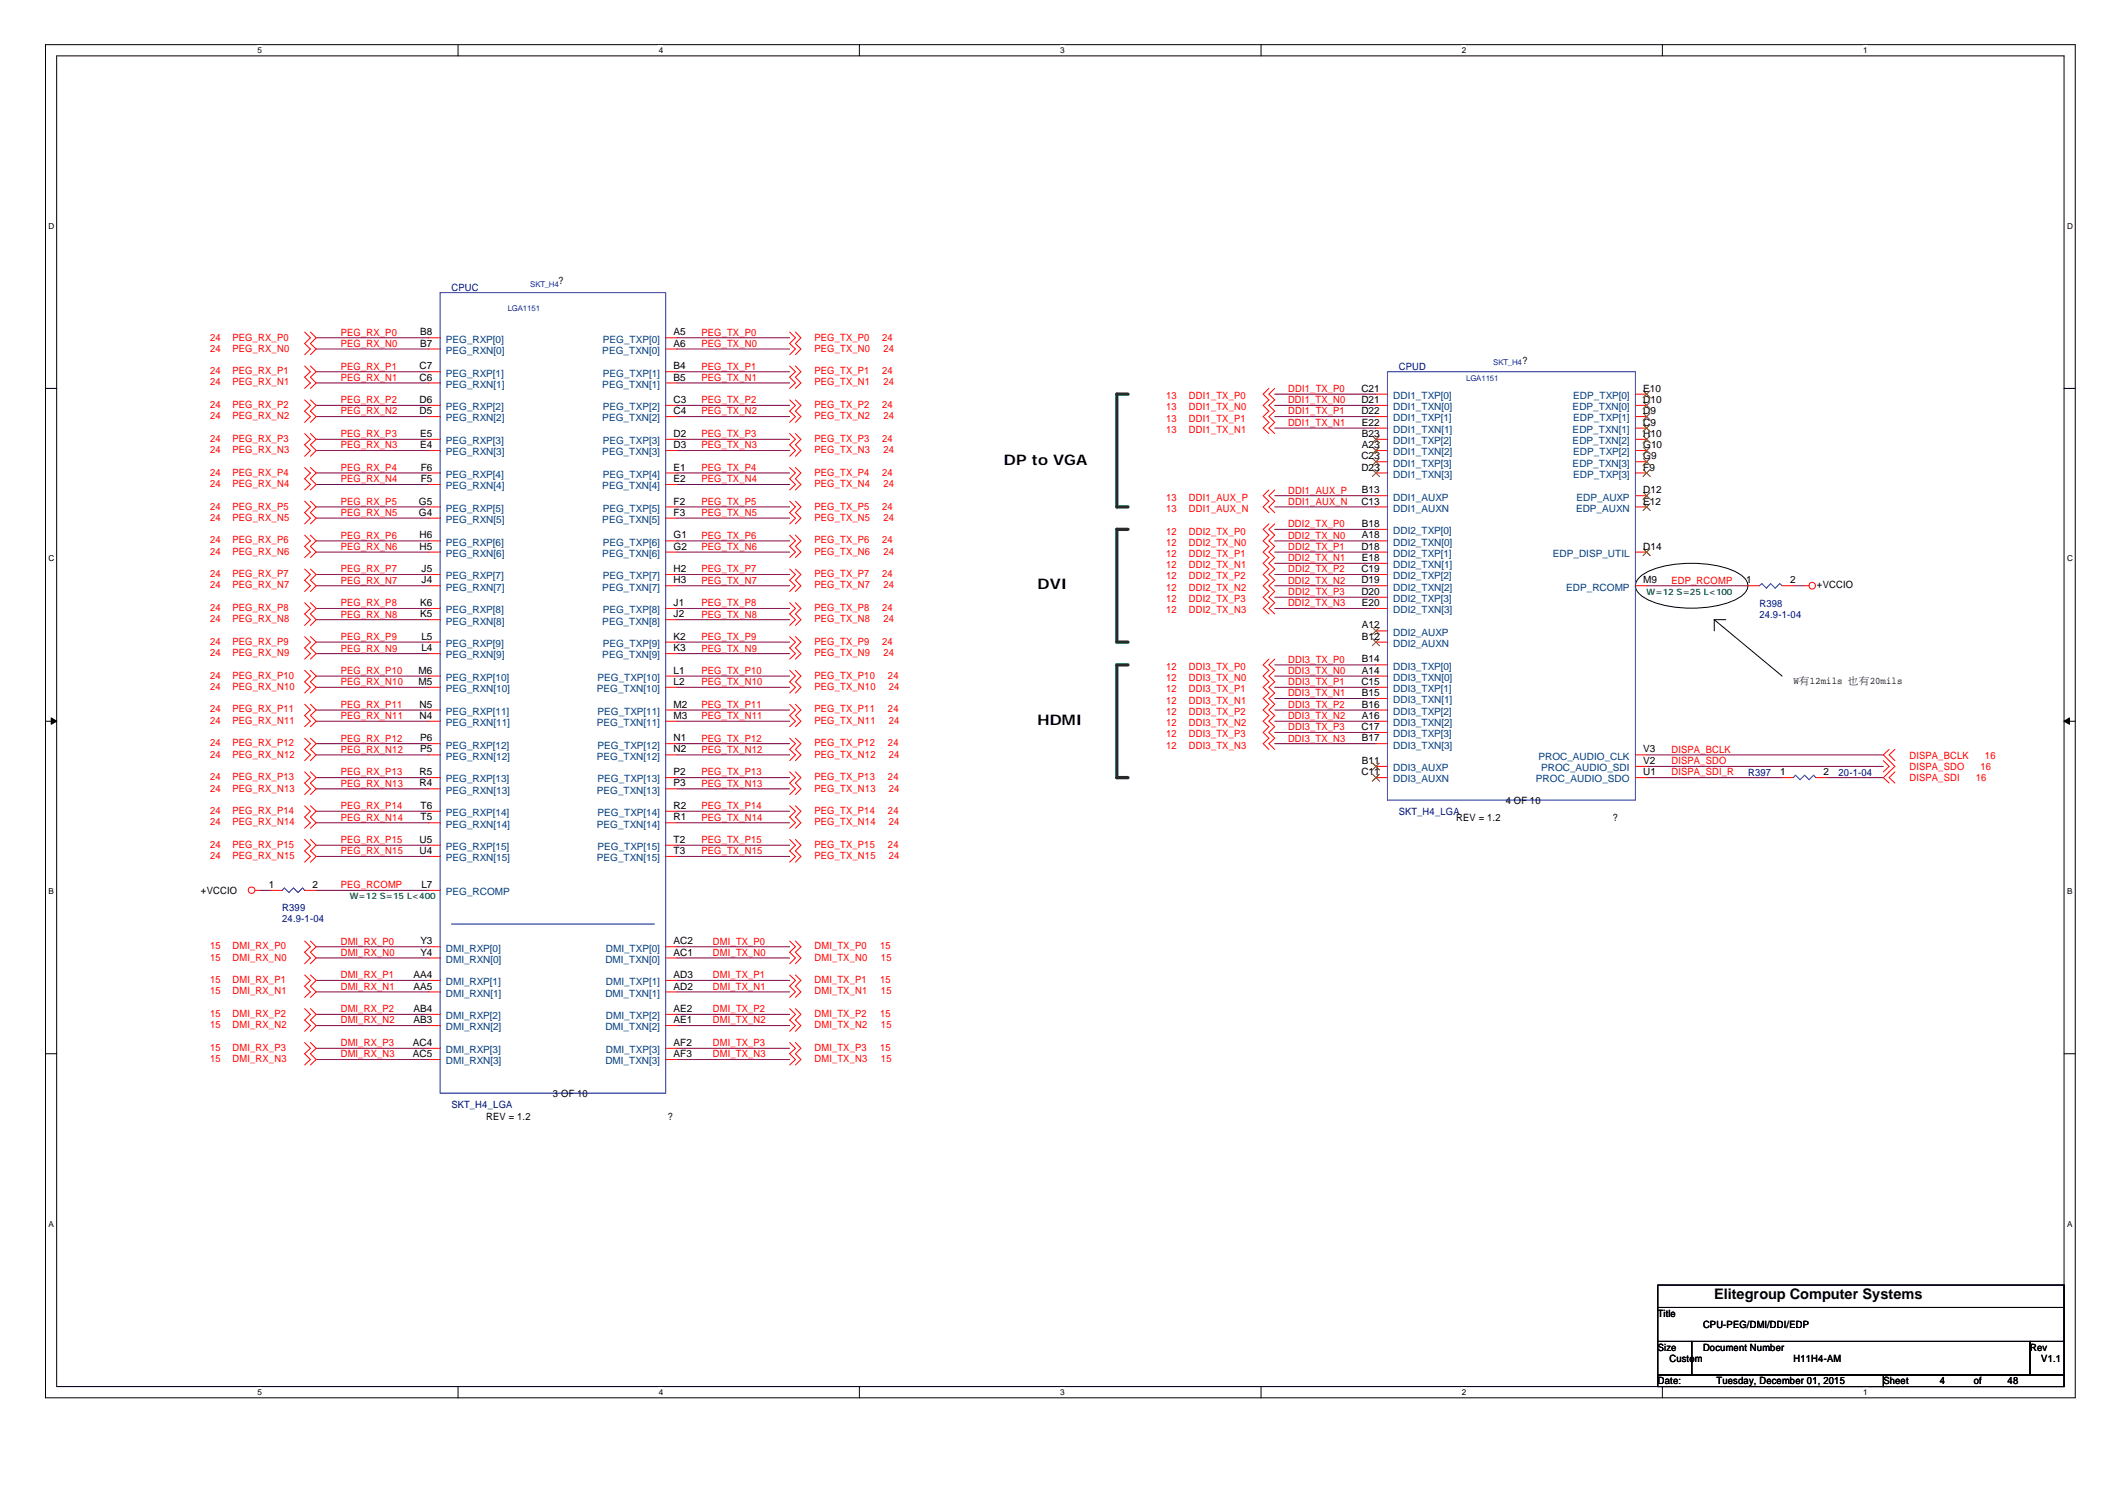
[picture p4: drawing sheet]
<svg xmlns="http://www.w3.org/2000/svg" width="297mm" height="210mm" viewBox="0 0 297 210" stroke-linecap="round" stroke-linejoin="round" font-family="sans-serif">
<defs><g id="words">
<g font-size="2">
<text x="140.2" y="65">DP to VGA</text>
<text x="144.9" y="82.3">DVI</text>
<text x="144.9" y="101.2">HDMI</text>
<text x="239.4" y="181.4">Elitegroup Computer Systems</text>
</g>
<g font-size="1.4" fill="#000080">
<text x="63" y="40.6">CPUC</text>
<text x="195.3" y="51.6">CPUD</text>
<text x="245.7" y="84.7">R398</text>
<text x="245.7" y="86.3">24.9-1-04</text>
<text x="195.3" y="113.8">SKT_H4_LGA</text>
<text x="244.1" y="108.3">R397</text>
<text x="256.8" y="108.3">20-1-04</text>
<text x="39.4" y="127.2">R399</text>
<text x="39.4" y="128.8">24.9-1-04</text>
<text x="63" y="154.8">SKT_H4_LGA</text>
</g>
<g font-size="1.4">
<text x="78" y="39.7">?</text>
<text x="58.7" y="46.8">B8</text>
<text x="94.1" y="46.8">A5</text>
<text x="58.6" y="53.1">C6</text>
<text x="58.6" y="51.6">C7</text>
<text x="58.7" y="48.4">B7</text>
<text x="94.1" y="51.6">B4</text>
<text x="94.1" y="53.1">B5</text>
<text x="94.1" y="48.4">A6</text>
<text x="212.6" y="50.9">?</text>
<text x="58.6" y="57.8">D5</text>
<text x="58.6" y="56.3">D6</text>
<text x="94.1" y="56.3">C3</text>
<text x="94.1" y="57.8">C4</text>
<text x="190.1" y="54.7">C21</text>
<text x="190.1" y="56.3">D21</text>
<text x="190.1" y="57.8">D22</text>
<text x="190.2" y="59.5">E22</text>
<text x="229.5" y="57.8">D9</text>
<text x="229.5" y="54.7">E10</text>
<text x="229.5" y="56.3">D10</text>
<text x="229.5" y="59.5">C9</text>
<text x="58.7" y="61">E5</text>
<text x="58.7" y="62.6">E4</text>
<text x="58.8" y="65.7">F6</text>
<text x="94.1" y="65.7">E1</text>
<text x="94.1" y="61">D2</text>
<text x="94.1" y="62.6">D3</text>
<text x="190.1" y="64.1">C23</text>
<text x="190.1" y="65.7">D23</text>
<text x="190.2" y="62.6">A23</text>
<text x="190.2" y="61">B23</text>
<text x="229.5" y="65.7">F9</text>
<text x="229.5" y="62.6">G10</text>
<text x="229.5" y="64.1">G9</text>
<text x="229.5" y="61">H10</text>
<text x="58.5" y="70.5">G5</text>
<text x="58.8" y="67.3">F5</text>
<text x="94.1" y="70.5">F2</text>
<text x="94.1" y="67.3">E2</text>
<text x="190.1" y="70.5">C13</text>
<text x="190.2" y="68.9">B13</text>
<text x="229.5" y="70.5">E12</text>
<text x="229.5" y="68.9">D12</text>
<text x="58.5" y="72">G4</text>
<text x="58.6" y="76.8">H5</text>
<text x="58.6" y="75.2">H6</text>
<text x="94.1" y="75.2">G1</text>
<text x="94.1" y="76.8">G2</text>
<text x="94.1" y="72">F3</text>
<text x="190.1" y="76.8">D18</text>
<text x="190.2" y="73.6">B18</text>
<text x="190.2" y="75.2">A18</text>
<text x="229.5" y="76.8">D14</text>
<text x="58.9" y="79.9">J5</text>
<text x="58.9" y="81.5">J4</text>
<text x="94.1" y="79.9">H2</text>
<text x="94.1" y="81.5">H3</text>
<text x="190.1" y="79.9">C19</text>
<text x="190.1" y="83.1">D20</text>
<text x="190.1" y="81.5">D19</text>
<text x="190.2" y="78.3">E18</text>
<text x="229.5" y="81.5">M9</text>
<text x="243.8" y="81.5">1</text>
<text x="250" y="81.5">2</text>
<text x="253.7" y="82.2">+VCCIO</text>
<text x="58.7" y="86.2">K5</text>
<text x="58.7" y="84.6">K6</text>
<text x="58.8" y="89.3">L5</text>
<text x="94.1" y="89.3">K2</text>
<text x="94.1" y="84.6">J1</text>
<text x="94.1" y="86.2">J2</text>
<text x="190.2" y="87.8">A12</text>
<text x="190.2" y="89.3">B12</text>
<text x="190.2" y="84.6">E20</text>
<text x="58.5" y="95.6">M5</text>
<text x="58.5" y="94.1">M6</text>
<text x="58.8" y="90.9">L4</text>
<text x="94.1" y="90.9">K3</text>
<text x="94.1" y="94.1">L1</text>
<text x="94.1" y="95.6">L2</text>
<text x="190.1" y="95.6">C15</text>
<text x="190.2" y="94.1">A14</text>
<text x="190.2" y="92.5">B14</text>
<text x="250.4" y="95.6">W有12mils 也有20mils</text>
<text x="58.6" y="100.4">N4</text>
<text x="58.6" y="98.8">N5</text>
<text x="94.1" y="100.4">M3</text>
<text x="94.1" y="98.8">M2</text>
<text x="190.1" y="102">C17</text>
<text x="190.2" y="100.4">A16</text>
<text x="190.2" y="98.8">B16</text>
<text x="190.2" y="97.2">B15</text>
<text x="58.7" y="105.1">P5</text>
<text x="58.7" y="103.5">P6</text>
<text x="94.1" y="103.5">N1</text>
<text x="94.1" y="105.1">N2</text>
<text x="190.2" y="106.7">B11</text>
<text x="190.2" y="103.5">B17</text>
<text x="229.5" y="106.7">V2</text>
<text x="229.5" y="105.1">V3</text>
<text x="58.6" y="109.8">R4</text>
<text x="58.6" y="108.3">R5</text>
<text x="58.7" y="113">T6</text>
<text x="94.1" y="113">R2</text>
<text x="94.1" y="108.3">P2</text>
<text x="94.1" y="109.8">P3</text>
<text x="190.1" y="108.3">C11</text>
<text x="210.3" y="112.3">4 OF 10</text>
<text x="229.5" y="108.3">U1</text>
<text x="248.6" y="108.3">1</text>
<text x="254.7" y="108.3">2</text>
<text x="58.6" y="119.3">U4</text>
<text x="58.6" y="117.7">U5</text>
<text x="58.7" y="114.6">T5</text>
<text x="94.1" y="119.3">T3</text>
<text x="94.1" y="117.7">T2</text>
<text x="94.1" y="114.6">R1</text>
<text x="203.4" y="114.6">REV = 1.2</text>
<text x="225.3" y="114.6">?</text>
<text x="28.1" y="124.9">+VCCIO</text>
<text x="37.5" y="124">1</text>
<text x="43.6" y="124">2</text>
<text x="58.8" y="124">L7</text>
<text x="58.7" y="131.9">Y3</text>
<text x="94.1" y="131.9">AC2</text>
<text x="57.7" y="136.6">AA4</text>
<text x="58.7" y="133.4">Y4</text>
<text x="94.1" y="133.4">AC1</text>
<text x="94.1" y="136.6">AD3</text>
<text x="57.7" y="138.2">AA5</text>
<text x="57.7" y="141.3">AB4</text>
<text x="57.7" y="142.9">AB3</text>
<text x="94.1" y="138.2">AD2</text>
<text x="94.1" y="141.3">AE2</text>
<text x="94.1" y="142.9">AE1</text>
<text x="57.7" y="147.6">AC5</text>
<text x="57.7" y="146.1">AC4</text>
<text x="94.1" y="146.1">AF2</text>
<text x="94.1" y="147.6">AF3</text>
<text x="77.2" y="153.2">3 OF 10</text>
<text x="67.9" y="156.4">REV = 1.2</text>
<text x="93.3" y="156.4">?</text>
<text x="231.5" y="183.9">Title</text>
<text x="237.8" y="185.5">CPU-PEG/DMI/DDI/EDP</text>
<text x="231.5" y="188.7">Size</text>
<text x="233.1" y="190.2">Custom</text>
<text x="237.8" y="188.7">Document Number</text>
<text x="250.4" y="190.2">H11H4-AM</text>
<text x="283.5" y="188.7">Rev</text>
<text x="285.1" y="190.2">V1.1</text>
<text x="231.5" y="193.4">Date:</text>
<text x="239.7" y="193.4">Tuesday, December 01, 2015</text>
<text x="263" y="193.4">Sheet</text>
<text x="270.9" y="193.4">4</text>
<text x="275.6" y="193.4">of</text>
<text x="280.4" y="193.4">48</text>
</g>
<g font-size="1.4" fill="#f00">
<text x="29.3" y="47.6">24</text>
<text x="32.5" y="47.6">PEG_RX_P0</text>
<text x="47.6" y="46.9">PEG_RX_P0</text>
<text x="98" y="46.9">PEG_TX_P0</text>
<text x="113.7" y="47.6">PEG_TX_P0</text>
<text x="123.2" y="47.6">24</text>
<text x="29.3" y="49.1">24</text>
<text x="29.3" y="52.3">24</text>
<text x="29.3" y="53.8">24</text>
<text x="32.5" y="49.1">PEG_RX_N0</text>
<text x="32.5" y="52.3">PEG_RX_P1</text>
<text x="32.5" y="53.8">PEG_RX_N1</text>
<text x="47.6" y="48.4">PEG_RX_N0</text>
<text x="47.6" y="51.6">PEG_RX_P1</text>
<text x="47.6" y="53.2">PEG_RX_N1</text>
<text x="98" y="48.4">PEG_TX_N0</text>
<text x="98" y="51.6">PEG_TX_P1</text>
<text x="98" y="53.2">PEG_TX_N1</text>
<text x="113.7" y="49.1">PEG_TX_N0</text>
<text x="113.7" y="52.3">PEG_TX_P1</text>
<text x="113.7" y="53.8">PEG_TX_N1</text>
<text x="123.2" y="52.3">24</text>
<text x="123.4" y="49.1">24</text>
<text x="123.4" y="53.8">24</text>
<text x="29.3" y="57">24</text>
<text x="29.3" y="58.6">24</text>
<text x="32.5" y="57">PEG_RX_P2</text>
<text x="32.5" y="58.6">PEG_RX_N2</text>
<text x="47.6" y="56.3">PEG_RX_P2</text>
<text x="47.6" y="57.9">PEG_RX_N2</text>
<text x="98" y="56.3">PEG_TX_P2</text>
<text x="98" y="57.9">PEG_TX_N2</text>
<text x="113.7" y="57">PEG_TX_P2</text>
<text x="113.7" y="58.6">PEG_TX_N2</text>
<text x="123.2" y="57">24</text>
<text x="123.4" y="58.6">24</text>
<text x="162.9" y="55.7">13</text>
<text x="162.9" y="57.3">13</text>
<text x="162.9" y="58.9">13</text>
<text x="166" y="55.7">DDI1_TX_P0</text>
<text x="166" y="57.3">DDI1_TX_N0</text>
<text x="166" y="58.9">DDI1_TX_P1</text>
<text x="179.9" y="54.8">DDI1_TX_P0</text>
<text x="179.9" y="56.3">DDI1_TX_N0</text>
<text x="179.9" y="57.9">DDI1_TX_P1</text>
<text x="179.9" y="59.5">DDI1_TX_N1</text>
<text x="29.3" y="61.7">24</text>
<text x="29.3" y="63.3">24</text>
<text x="32.5" y="61.7">PEG_RX_P3</text>
<text x="32.5" y="63.3">PEG_RX_N3</text>
<text x="47.6" y="65.8">PEG_RX_P4</text>
<text x="47.6" y="61.1">PEG_RX_P3</text>
<text x="47.6" y="62.6">PEG_RX_N3</text>
<text x="98" y="61.1">PEG_TX_P3</text>
<text x="98" y="65.8">PEG_TX_P4</text>
<text x="98" y="62.6">PEG_TX_N3</text>
<text x="113.7" y="61.7">PEG_TX_P3</text>
<text x="113.7" y="63.3">PEG_TX_N3</text>
<text x="123.2" y="61.7">24</text>
<text x="123.4" y="63.3">24</text>
<text x="162.9" y="60.5">13</text>
<text x="166" y="60.5">DDI1_TX_N1</text>
<text x="29.3" y="66.4">24</text>
<text x="29.3" y="68">24</text>
<text x="29.3" y="71.2">24</text>
<text x="32.5" y="66.4">PEG_RX_P4</text>
<text x="32.5" y="68">PEG_RX_N4</text>
<text x="32.5" y="71.2">PEG_RX_P5</text>
<text x="47.6" y="67.4">PEG_RX_N4</text>
<text x="47.6" y="70.5">PEG_RX_P5</text>
<text x="98" y="67.4">PEG_TX_N4</text>
<text x="98" y="70.5">PEG_TX_P5</text>
<text x="113.7" y="66.4">PEG_TX_P4</text>
<text x="113.7" y="68">PEG_TX_N4</text>
<text x="113.7" y="71.2">PEG_TX_P5</text>
<text x="123.2" y="66.4">24</text>
<text x="123.2" y="71.2">24</text>
<text x="123.4" y="68">24</text>
<text x="162.9" y="69.9">13</text>
<text x="162.9" y="71.5">13</text>
<text x="166" y="69.9">DDI1_AUX_P</text>
<text x="166" y="71.5">DDI1_AUX_N</text>
<text x="179.9" y="68.9">DDI1_AUX_P</text>
<text x="179.9" y="70.5">DDI1_AUX_N</text>
<text x="29.3" y="75.9">24</text>
<text x="29.3" y="72.7">24</text>
<text x="29.3" y="77.4">24</text>
<text x="32.5" y="75.9">PEG_RX_P6</text>
<text x="32.5" y="72.7">PEG_RX_N5</text>
<text x="32.5" y="77.4">PEG_RX_N6</text>
<text x="47.6" y="75.2">PEG_RX_P6</text>
<text x="47.6" y="76.8">PEG_RX_N6</text>
<text x="47.6" y="72.1">PEG_RX_N5</text>
<text x="98" y="75.2">PEG_TX_P6</text>
<text x="98" y="76.8">PEG_TX_N6</text>
<text x="98" y="72.1">PEG_TX_N5</text>
<text x="113.7" y="72.7">PEG_TX_N5</text>
<text x="113.7" y="75.9">PEG_TX_P6</text>
<text x="113.7" y="77.4">PEG_TX_N6</text>
<text x="123.2" y="75.9">24</text>
<text x="123.4" y="72.7">24</text>
<text x="123.4" y="77.4">24</text>
<text x="162.9" y="74.6">12</text>
<text x="162.9" y="76.2">12</text>
<text x="162.9" y="77.8">12</text>
<text x="166" y="74.6">DDI2_TX_P0</text>
<text x="166" y="76.2">DDI2_TX_N0</text>
<text x="166" y="77.8">DDI2_TX_P1</text>
<text x="179.9" y="73.6">DDI2_TX_P0</text>
<text x="179.9" y="75.2">DDI2_TX_N0</text>
<text x="179.9" y="76.8">DDI2_TX_P1</text>
<text x="29.3" y="80.6">24</text>
<text x="29.3" y="82.2">24</text>
<text x="32.5" y="80.6">PEG_RX_P7</text>
<text x="32.5" y="82.2">PEG_RX_N7</text>
<text x="47.6" y="79.9">PEG_RX_P7</text>
<text x="47.6" y="81.5">PEG_RX_N7</text>
<text x="98" y="79.9">PEG_TX_P7</text>
<text x="98" y="81.5">PEG_TX_N7</text>
<text x="113.7" y="80.6">PEG_TX_P7</text>
<text x="113.7" y="82.2">PEG_TX_N7</text>
<text x="123.2" y="80.6">24</text>
<text x="123.4" y="82.2">24</text>
<text x="162.9" y="79.3">12</text>
<text x="162.9" y="80.9">12</text>
<text x="162.9" y="82.5">12</text>
<text x="166" y="79.3">DDI2_TX_N1</text>
<text x="166" y="80.9">DDI2_TX_P2</text>
<text x="166" y="82.5">DDI2_TX_N2</text>
<text x="179.9" y="78.4">DDI2_TX_N1</text>
<text x="179.9" y="79.9">DDI2_TX_P2</text>
<text x="179.9" y="81.5">DDI2_TX_N2</text>
<text x="179.9" y="83.1">DDI2_TX_P3</text>
<text x="233.4" y="81.5">EDP_RCOMP</text>
<text x="29.3" y="85.3">24</text>
<text x="29.3" y="86.9">24</text>
<text x="32.5" y="85.3">PEG_RX_P8</text>
<text x="32.5" y="86.9">PEG_RX_N8</text>
<text x="47.6" y="84.7">PEG_RX_P8</text>
<text x="47.6" y="86.2">PEG_RX_N8</text>
<text x="47.6" y="89.4">PEG_RX_P9</text>
<text x="98" y="84.7">PEG_TX_P8</text>
<text x="98" y="86.2">PEG_TX_N8</text>
<text x="98" y="89.4">PEG_TX_P9</text>
<text x="113.7" y="85.3">PEG_TX_P8</text>
<text x="113.7" y="86.9">PEG_TX_N8</text>
<text x="123.2" y="85.3">24</text>
<text x="123.4" y="86.9">24</text>
<text x="162.9" y="84.1">12</text>
<text x="162.9" y="85.7">12</text>
<text x="166" y="84.1">DDI2_TX_P3</text>
<text x="166" y="85.7">DDI2_TX_N3</text>
<text x="179.9" y="84.7">DDI2_TX_N3</text>
<text x="29.3" y="90.1">24</text>
<text x="29.3" y="94.8">24</text>
<text x="29.3" y="91.6">24</text>
<text x="32.5" y="90.1">PEG_RX_P9</text>
<text x="32.5" y="94.8">PEG_RX_P10</text>
<text x="32.5" y="91.6">PEG_RX_N9</text>
<text x="47.6" y="91">PEG_RX_N9</text>
<text x="47.6" y="94.1">PEG_RX_P10</text>
<text x="47.6" y="95.7">PEG_RX_N10</text>
<text x="98" y="91">PEG_TX_N9</text>
<text x="98" y="94.1">PEG_TX_P10</text>
<text x="98" y="95.7">PEG_TX_N10</text>
<text x="113.7" y="90.1">PEG_TX_P9</text>
<text x="113.7" y="91.6">PEG_TX_N9</text>
<text x="113.7" y="94.8">PEG_TX_P10</text>
<text x="123.2" y="90.1">24</text>
<text x="123.4" y="91.6">24</text>
<text x="124" y="94.8">24</text>
<text x="162.9" y="93.5">12</text>
<text x="162.9" y="95.1">12</text>
<text x="166" y="93.5">DDI3_TX_P0</text>
<text x="166" y="95.1">DDI3_TX_N0</text>
<text x="179.9" y="92.6">DDI3_TX_P0</text>
<text x="179.9" y="94.1">DDI3_TX_N0</text>
<text x="179.9" y="95.7">DDI3_TX_P1</text>
<text x="29.3" y="99.5">24</text>
<text x="29.3" y="96.4">24</text>
<text x="29.3" y="101.1">24</text>
<text x="32.5" y="99.5">PEG_RX_P11</text>
<text x="32.5" y="96.4">PEG_RX_N10</text>
<text x="32.5" y="101.1">PEG_RX_N11</text>
<text x="47.6" y="98.9">PEG_RX_P11</text>
<text x="47.6" y="100.4">PEG_RX_N11</text>
<text x="98" y="100.4">PEG_TX_N11</text>
<text x="98" y="98.9">PEG_TX_P11</text>
<text x="113.7" y="96.4">PEG_TX_N10</text>
<text x="113.7" y="99.5">PEG_TX_P11</text>
<text x="113.7" y="101.1">PEG_TX_N11</text>
<text x="124" y="99.5">24</text>
<text x="124.1" y="96.4">24</text>
<text x="124.1" y="101.1">24</text>
<text x="162.9" y="96.7">12</text>
<text x="162.9" y="98.3">12</text>
<text x="162.9" y="99.8">12</text>
<text x="162.9" y="101.4">12</text>
<text x="166" y="96.7">DDI3_TX_P1</text>
<text x="166" y="98.3">DDI3_TX_N1</text>
<text x="166" y="99.8">DDI3_TX_P2</text>
<text x="166" y="101.4">DDI3_TX_N2</text>
<text x="179.9" y="97.3">DDI3_TX_N1</text>
<text x="179.9" y="98.9">DDI3_TX_P2</text>
<text x="179.9" y="100.4">DDI3_TX_N2</text>
<text x="179.9" y="102">DDI3_TX_P3</text>
<text x="29.3" y="104.2">24</text>
<text x="29.3" y="105.8">24</text>
<text x="32.5" y="104.2">PEG_RX_P12</text>
<text x="32.5" y="105.8">PEG_RX_N12</text>
<text x="47.6" y="105.1">PEG_RX_N12</text>
<text x="47.6" y="103.6">PEG_RX_P12</text>
<text x="98" y="103.6">PEG_TX_P12</text>
<text x="98" y="105.1">PEG_TX_N12</text>
<text x="113.7" y="104.2">PEG_TX_P12</text>
<text x="113.7" y="105.8">PEG_TX_N12</text>
<text x="124" y="104.2">24</text>
<text x="124.1" y="105.8">24</text>
<text x="162.9" y="103">12</text>
<text x="162.9" y="104.5">12</text>
<text x="166" y="103">DDI3_TX_P3</text>
<text x="166" y="104.5">DDI3_TX_N3</text>
<text x="179.9" y="103.6">DDI3_TX_N3</text>
<text x="233.4" y="105.1">DISPA_BCLK</text>
<text x="233.4" y="106.7">DISPA_SDO</text>
<text x="266.7" y="106">DISPA_BCLK</text>
<text x="266.7" y="107.5">DISPA_SDO</text>
<text x="276.6" y="107.5">16</text>
<text x="277.2" y="106">16</text>
<text x="29.3" y="108.9">24</text>
<text x="29.3" y="113.7">24</text>
<text x="29.3" y="110.5">24</text>
<text x="32.5" y="108.9">PEG_RX_P13</text>
<text x="32.5" y="113.7">PEG_RX_P14</text>
<text x="32.5" y="110.5">PEG_RX_N13</text>
<text x="47.6" y="109.9">PEG_RX_N13</text>
<text x="47.6" y="108.3">PEG_RX_P13</text>
<text x="47.6" y="113">PEG_RX_P14</text>
<text x="98" y="109.9">PEG_TX_N13</text>
<text x="98" y="108.3">PEG_TX_P13</text>
<text x="98" y="113">PEG_TX_P14</text>
<text x="113.7" y="108.9">PEG_TX_P13</text>
<text x="113.7" y="110.5">PEG_TX_N13</text>
<text x="113.7" y="113.7">PEG_TX_P14</text>
<text x="124" y="108.9">24</text>
<text x="124" y="113.7">24</text>
<text x="124.1" y="110.5">24</text>
<text x="233.4" y="108.3">DISPA_SDI_R</text>
<text x="266.7" y="109.1">DISPA_SDI</text>
<text x="275.9" y="109.1">16</text>
<text x="29.3" y="118.4">24</text>
<text x="29.3" y="115.2">24</text>
<text x="29.3" y="120">24</text>
<text x="32.5" y="118.4">PEG_RX_P15</text>
<text x="32.5" y="115.2">PEG_RX_N14</text>
<text x="32.5" y="120">PEG_RX_N15</text>
<text x="47.6" y="114.6">PEG_RX_N14</text>
<text x="47.6" y="119.3">PEG_RX_N15</text>
<text x="47.6" y="117.7">PEG_RX_P15</text>
<text x="98" y="114.6">PEG_TX_N14</text>
<text x="98" y="119.3">PEG_TX_N15</text>
<text x="98" y="117.7">PEG_TX_P15</text>
<text x="113.7" y="115.2">PEG_TX_N14</text>
<text x="113.7" y="118.4">PEG_TX_P15</text>
<text x="113.7" y="120">PEG_TX_N15</text>
<text x="124" y="118.4">24</text>
<text x="124.1" y="115.2">24</text>
<text x="124.1" y="120">24</text>
<text x="47.6" y="124.1">PEG_RCOMP</text>
<text x="47.6" y="131.9">DMI_RX_P0</text>
<text x="99.6" y="131.9">DMI_TX_P0</text>
<text x="29.3" y="132.6">15</text>
<text x="29.3" y="137.3">15</text>
<text x="29.3" y="134.2">15</text>
<text x="32.5" y="132.6">DMI_RX_P0</text>
<text x="32.5" y="137.3">DMI_RX_P1</text>
<text x="32.5" y="134.2">DMI_RX_N0</text>
<text x="47.6" y="133.5">DMI_RX_N0</text>
<text x="47.6" y="136.6">DMI_RX_P1</text>
<text x="99.6" y="133.5">DMI_TX_N0</text>
<text x="99.6" y="136.6">DMI_TX_P1</text>
<text x="113.7" y="132.6">DMI_TX_P0</text>
<text x="113.7" y="134.2">DMI_TX_N0</text>
<text x="113.7" y="137.3">DMI_TX_P1</text>
<text x="122.9" y="132.6">15</text>
<text x="122.9" y="137.3">15</text>
<text x="123" y="134.2">15</text>
<text x="29.3" y="143.6">15</text>
<text x="29.3" y="138.9">15</text>
<text x="29.3" y="142">15</text>
<text x="32.5" y="143.6">DMI_RX_N2</text>
<text x="32.5" y="138.9">DMI_RX_N1</text>
<text x="32.5" y="142">DMI_RX_P2</text>
<text x="47.6" y="138.2">DMI_RX_N1</text>
<text x="47.6" y="141.4">DMI_RX_P2</text>
<text x="47.6" y="142.9">DMI_RX_N2</text>
<text x="99.6" y="138.2">DMI_TX_N1</text>
<text x="99.6" y="141.4">DMI_TX_P2</text>
<text x="99.6" y="142.9">DMI_TX_N2</text>
<text x="113.7" y="138.9">DMI_TX_N1</text>
<text x="113.7" y="142">DMI_TX_P2</text>
<text x="113.7" y="143.6">DMI_TX_N2</text>
<text x="122.9" y="142">15</text>
<text x="123" y="138.9">15</text>
<text x="123" y="143.6">15</text>
<text x="29.3" y="146.7">15</text>
<text x="29.3" y="148.3">15</text>
<text x="32.5" y="146.7">DMI_RX_P3</text>
<text x="32.5" y="148.3">DMI_RX_N3</text>
<text x="47.6" y="146.1">DMI_RX_P3</text>
<text x="47.6" y="147.7">DMI_RX_N3</text>
<text x="99.6" y="146.1">DMI_TX_P3</text>
<text x="99.6" y="147.7">DMI_TX_N3</text>
<text x="113.7" y="146.7">DMI_TX_P3</text>
<text x="113.7" y="148.3">DMI_TX_N3</text>
<text x="122.9" y="146.7">15</text>
<text x="123" y="148.3">15</text>
</g>
<g font-size="1.4" fill="#004080">
<text x="62.3" y="47.9">PEG_RXP[0]</text>
<text x="84.2" y="47.9">PEG_TXP[0]</text>
<text x="62.3" y="52.6">PEG_RXP[1]</text>
<text x="62.3" y="49.4">PEG_RXN[0]</text>
<text x="84.1" y="49.4">PEG_TXN[0]</text>
<text x="84.2" y="52.6">PEG_TXP[1]</text>
<text x="62.3" y="58.9">PEG_RXN[2]</text>
<text x="62.3" y="57.3">PEG_RXP[2]</text>
<text x="62.3" y="54.2">PEG_RXN[1]</text>
<text x="84.1" y="58.9">PEG_TXN[2]</text>
<text x="84.1" y="54.2">PEG_TXN[1]</text>
<text x="84.2" y="57.3">PEG_TXP[2]</text>
<text x="194.6" y="55.7">DDI1_TXP[0]</text>
<text x="194.6" y="57.3">DDI1_TXN[0]</text>
<text x="194.6" y="58.9">DDI1_TXP[1]</text>
<text x="219.6" y="57.3">EDP_TXN[0]</text>
<text x="219.7" y="58.9">EDP_TXP[1]</text>
<text x="219.7" y="55.7">EDP_TXP[0]</text>
<text x="62.3" y="62">PEG_RXP[3]</text>
<text x="62.3" y="63.6">PEG_RXN[3]</text>
<text x="84.1" y="63.6">PEG_TXN[3]</text>
<text x="84.2" y="62">PEG_TXP[3]</text>
<text x="194.6" y="65.2">DDI1_TXP[3]</text>
<text x="194.6" y="63.6">DDI1_TXN[2]</text>
<text x="194.6" y="62">DDI1_TXP[2]</text>
<text x="194.6" y="60.5">DDI1_TXN[1]</text>
<text x="219.6" y="65.2">EDP_TXN[3]</text>
<text x="219.6" y="62">EDP_TXN[2]</text>
<text x="219.6" y="60.5">EDP_TXN[1]</text>
<text x="219.7" y="63.6">EDP_TXP[2]</text>
<text x="62.3" y="71.5">PEG_RXP[5]</text>
<text x="62.3" y="68.3">PEG_RXN[4]</text>
<text x="62.3" y="66.7">PEG_RXP[4]</text>
<text x="84.1" y="68.3">PEG_TXN[4]</text>
<text x="84.2" y="71.5">PEG_TXP[5]</text>
<text x="84.2" y="66.7">PEG_TXP[4]</text>
<text x="194.6" y="71.5">DDI1_AUXN</text>
<text x="194.6" y="69.9">DDI1_AUXP</text>
<text x="194.6" y="66.7">DDI1_TXN[3]</text>
<text x="219.7" y="66.7">EDP_TXP[3]</text>
<text x="220.1" y="71.5">EDP_AUXN</text>
<text x="220.2" y="69.9">EDP_AUXP</text>
<text x="62.3" y="77.8">PEG_RXN[6]</text>
<text x="62.3" y="73">PEG_RXN[5]</text>
<text x="62.3" y="76.2">PEG_RXP[6]</text>
<text x="84.1" y="77.8">PEG_TXN[6]</text>
<text x="84.1" y="73">PEG_TXN[5]</text>
<text x="84.2" y="76.2">PEG_TXP[6]</text>
<text x="194.6" y="74.6">DDI2_TXP[0]</text>
<text x="194.6" y="76.2">DDI2_TXN[0]</text>
<text x="194.6" y="77.8">DDI2_TXP[1]</text>
<text x="216.9" y="77.8">EDP_DISP_UTIL</text>
<text x="62.3" y="80.9">PEG_RXP[7]</text>
<text x="62.3" y="82.5">PEG_RXN[7]</text>
<text x="84.1" y="82.5">PEG_TXN[7]</text>
<text x="84.2" y="80.9">PEG_TXP[7]</text>
<text x="194.6" y="79.3">DDI2_TXN[1]</text>
<text x="194.6" y="80.9">DDI2_TXP[2]</text>
<text x="194.6" y="82.5">DDI2_TXN[2]</text>
<text x="218.7" y="82.5">EDP_RCOMP</text>
<text x="62.3" y="87.2">PEG_RXN[8]</text>
<text x="62.3" y="85.7">PEG_RXP[8]</text>
<text x="84.1" y="87.2">PEG_TXN[8]</text>
<text x="84.2" y="85.7">PEG_TXP[8]</text>
<text x="194.6" y="88.8">DDI2_AUXP</text>
<text x="194.6" y="85.7">DDI2_TXN[3]</text>
<text x="194.6" y="84.1">DDI2_TXP[3]</text>
<text x="62.3" y="90.4">PEG_RXP[9]</text>
<text x="62.3" y="92">PEG_RXN[9]</text>
<text x="62.3" y="95.1">PEG_RXP[10]</text>
<text x="83.4" y="95.1">PEG_TXP[10]</text>
<text x="84.1" y="92">PEG_TXN[9]</text>
<text x="84.2" y="90.4">PEG_TXP[9]</text>
<text x="194.6" y="95.1">DDI3_TXN[0]</text>
<text x="194.6" y="93.5">DDI3_TXP[0]</text>
<text x="194.6" y="90.4">DDI2_AUXN</text>
<text x="62.3" y="101.4">PEG_RXN[11]</text>
<text x="62.3" y="99.8">PEG_RXP[11]</text>
<text x="62.3" y="96.7">PEG_RXN[10]</text>
<text x="83.4" y="101.4">PEG_TXN[11]</text>
<text x="83.4" y="96.7">PEG_TXN[10]</text>
<text x="83.4" y="99.8">PEG_TXP[11]</text>
<text x="194.6" y="101.4">DDI3_TXN[2]</text>
<text x="194.6" y="99.8">DDI3_TXP[2]</text>
<text x="194.6" y="98.2">DDI3_TXN[1]</text>
<text x="194.6" y="96.7">DDI3_TXP[1]</text>
<text x="62.3" y="106.1">PEG_RXN[12]</text>
<text x="62.3" y="104.5">PEG_RXP[12]</text>
<text x="83.4" y="106.1">PEG_TXN[12]</text>
<text x="83.4" y="104.5">PEG_TXP[12]</text>
<text x="194.6" y="107.7">DDI3_AUXP</text>
<text x="194.6" y="104.5">DDI3_TXN[3]</text>
<text x="194.6" y="103">DDI3_TXP[3]</text>
<text x="214.8" y="106.1">PROC_AUDIO_CLK</text>
<text x="215.2" y="107.7">PROC_AUDIO_SDI</text>
<text x="62.3" y="110.8">PEG_RXN[13]</text>
<text x="62.3" y="114">PEG_RXP[14]</text>
<text x="62.3" y="109.3">PEG_RXP[13]</text>
<text x="83.4" y="110.8">PEG_TXN[13]</text>
<text x="83.4" y="114">PEG_TXP[14]</text>
<text x="83.4" y="109.3">PEG_TXP[13]</text>
<text x="194.6" y="109.3">DDI3_AUXN</text>
<text x="214.5" y="109.3">PROC_AUDIO_SDO</text>
<text x="62.3" y="115.6">PEG_RXN[14]</text>
<text x="62.3" y="118.7">PEG_RXP[15]</text>
<text x="83.4" y="115.6">PEG_TXN[14]</text>
<text x="83.4" y="118.7">PEG_TXP[15]</text>
<text x="62.3" y="120.3">PEG_RXN[15]</text>
<text x="62.3" y="125">PEG_RCOMP</text>
<text x="83.4" y="120.3">PEG_TXN[15]</text>
<text x="62.3" y="134.5">DMI_RXN[0]</text>
<text x="62.3" y="132.9">DMI_RXP[0]</text>
<text x="62.3" y="137.6">DMI_RXP[1]</text>
<text x="84.5" y="134.5">DMI_TXN[0]</text>
<text x="84.6" y="132.9">DMI_TXP[0]</text>
<text x="84.6" y="137.6">DMI_TXP[1]</text>
<text x="62.3" y="139.2">DMI_RXN[1]</text>
<text x="62.3" y="142.3">DMI_RXP[2]</text>
<text x="62.3" y="143.9">DMI_RXN[2]</text>
<text x="84.5" y="139.2">DMI_TXN[1]</text>
<text x="84.5" y="143.9">DMI_TXN[2]</text>
<text x="84.6" y="142.3">DMI_TXP[2]</text>
<text x="62.3" y="148.6">DMI_RXN[3]</text>
<text x="62.3" y="147.1">DMI_RXP[3]</text>
<text x="84.5" y="148.6">DMI_TXN[3]</text>
<text x="84.6" y="147.1">DMI_TXP[3]</text>
</g>
<g font-size="1.2" fill="#008000">
<text x="230" y="83">W=12 S=25 L&lt;100</text>
<text x="48.9" y="125.6">W=12 S=15 L&lt;400</text>
</g>
<g font-size="1.1">
<text x="35.9" y="7.4">5</text>
<text x="92" y="7.4">4</text>
<text x="148" y="7.4">3</text>
<text x="204.1" y="7.4">2</text>
<text x="260.2" y="7.4">1</text>
<text x="6.8" y="32">D</text>
<text x="288.7" y="32">D</text>
<text x="6.8" y="78.4">C</text>
<text x="288.7" y="78.4">C</text>
<text x="6.8" y="124.9">B</text>
<text x="288.7" y="124.9">B</text>
<text x="6.8" y="171.3">A</text>
<text x="288.7" y="171.3">A</text>
<text x="35.9" y="194.8">5</text>
<text x="92" y="194.8">4</text>
<text x="148" y="194.8">3</text>
<text x="204.1" y="194.8">2</text>
<text x="260.2" y="194.8">1</text>
</g>
<g font-size="1.1" fill="#00f">
<text x="74" y="40.1">SKT_H4</text>
<text x="70.9" y="43.4">LGA1151</text>
<text x="204.8" y="53.2">LGA1151</text>
<text x="208.5" y="51">SKT_H4</text>
</g>
</g></defs>
<path d="M6.3 6.2h283.5v189h-283.5zM7.9 7.8h280.3v185.8h-280.3z" fill="none" stroke="#000" stroke-width=".14"/>
<g fill="#fff">
<path d="M35.9 6.3h.6v1.3h-.6z"/>
<path d="M35.9 193.7h.6v1.3h-.6z"/>
</g>
<path d="M64 6.2v1.6M64 193.6v1.6" fill="none" stroke="#000" stroke-width=".14"/>
<g fill="#fff">
<path d="M92 6.3h.6v1.3h-.6z"/>
<path d="M92 193.7h.6v1.3h-.6z"/>
</g>
<path d="M120 6.2v1.6M120 193.6v1.6" fill="none" stroke="#000" stroke-width=".14"/>
<g fill="#fff">
<path d="M148 6.3h.6v1.3h-.6z"/>
<path d="M148 193.7h.6v1.3h-.6z"/>
</g>
<path d="M176.1 6.2v1.6M176.1 193.6v1.6" fill="none" stroke="#000" stroke-width=".14"/>
<g fill="#fff">
<path d="M204.1 6.3h.6v1.3h-.6z"/>
<path d="M204.1 193.7h.6v1.3h-.6z"/>
</g>
<path d="M232.2 6.2v1.6M232.2 193.6v1.6" fill="none" stroke="#000" stroke-width=".14"/>
<g fill="#fff">
<path d="M260.2 6.3h.6v1.3h-.6z"/>
<path d="M260.2 193.7h.6v1.3h-.6z"/>
<path d="M6.8 30.9h.7v1.3h-.7z"/>
<path d="M288.7 30.9h.7v1.3h-.7z"/>
<path d="M6.8 77.3h.7v1.4h-.7z"/>
<path d="M288.7 77.3h.7v1.4h-.7z"/>
</g>
<path d="M6.3 54.2h1.6M288.2 54.2h1.6" fill="none" stroke="#000" stroke-width=".14"/>
<g fill="#fff">
<path d="M6.8 123.8h.7v1.4h-.7z"/>
<path d="M288.7 123.8h.7v1.4h-.7z"/>
</g>
<path d="M6.3 100.7h1.6M288.2 100.7h1.6" fill="none" stroke="#000" stroke-width=".14"/>
<g fill="#000" stroke="#000" stroke-width=".14">
<path d="M7.2 100.3l.7 .4-.7 .4z" fill-rule="evenodd"/>
<path d="M288.2 100.7l.8-.4v.8z" fill-rule="evenodd"/>
</g>
<g fill="#fff">
<path d="M6.8 170.2h.7v1.4h-.7z"/>
<path d="M288.7 170.2h.7v1.4h-.7z"/>
</g>
<g fill="none" stroke="#000" stroke-width=".14">
<path d="M228.8 80.8a8.2 8.2 0 0 1 4.9-2 16 16 0 0 1 8.9 1.1 2.37 2.37 0 0 1 1.5 1.9 2.37 2.37 0 0 1-1.5 1.8 16.1 16.1 0 0 1-12.7 0 2.37 2.37 0 0 1-1.5-1.8l.1-.5zM239.4 86.5l9.5 7.9M239.4 86.5v1.6M239.4 86.5h1.6M6.3 147.2h1.6M288.2 147.2h1.6M231.5 179.5h56.7v3.1h-56.7zM231.5 182.6h56.7v4.7h-56.7zM231.5 187.3h4.8v4.7h-4.8zM231.5 192h31.5v1.6h-31.5zM236.3 187.3h47.2v4.7h-47.2zM263 192h25.2v1.6h-25.2z"/>
<path d="M283.5 187.3h4.7v4.7h-4.7z"/>
</g>
<path d="M157.5 55h-1.5v15.8h1.5M157.5 73.9h-1.5v15.8h1.5M157.5 92.9h-1.5v15.7h1.5" fill="none" stroke="#008000" stroke-width=".47"/>
<g fill="none" stroke="#800040" stroke-width=".14">
<path d="M44.2 48.7h15.7M44.2 51.9h15.7M44.2 53.5h15.7M44.2 56.6h15.7M44.2 58.2h15.7M44.2 47.2h15.7M94.5 48.7h15.8M94.5 51.9h15.8M94.5 53.5h15.8M94.5 56.6h15.8M94.5 58.2h15.8M94.5 47.2h15.8"/>
<path d="M178 56.6h14.2M178 58.2h14.2M178 55h14.2M178 59.8h14.2M44.2 61.4h15.7M44.2 75.5h15.7M44.2 77.1h15.7M44.2 66.1h15.7M44.2 67.7h15.7M44.2 70.8h15.7M44.2 72.4h15.7M44.2 62.9h15.7"/>
<path d="M94.5 61.4h15.8M94.5 75.5h15.8M94.5 77.1h15.8M94.5 66.1h15.8M94.5 67.7h15.8M94.5 70.8h15.8M94.5 72.4h15.8M94.5 62.9h15.8M178 75.5h14.2M178 77.1h14.2M178 70.8h14.2M178 73.9h14.2"/>
<path d="M178 78.7h14.2M178 69.2h14.2M44.2 80.2h15.7M44.2 81.8h15.7M44.2 85h15.7M44.2 86.5h15.7M44.2 89.7h15.7M44.2 91.3h15.7M44.2 94.4h15.7M44.2 96h15.7M44.2 99.2h15.7M94.5 80.2h15.8"/>
<path d="M94.5 81.8h15.8M94.5 85h15.8M94.5 86.5h15.8M94.5 89.7h15.8M94.5 91.3h15.8M94.5 94.4h15.8M94.5 96h15.8M94.5 99.2h15.8M178 80.2h14.2M178 81.8h14.2M178 85h14.2M178 94.4h14.2"/>
<path d="M178 96h14.2M178 99.2h14.2M178 83.4h14.2M178 92.9h14.2M178 97.6h14.2M230 81.8h14.1M250.4 81.8h1.6M44.2 100.7h15.7M44.2 103.9h15.7M44.2 105.4h15.7M44.2 110.2h15.7M44.2 108.6h15.7"/>
<path d="M44.2 114.9h15.7M44.2 113.3h15.7M44.2 119.6h15.7M44.2 118h15.7M94.5 100.7h15.8M94.5 103.9h15.8M94.5 105.4h15.8M94.5 110.2h15.8M94.5 108.6h15.8M94.5 114.9h15.8M94.5 113.3h15.8M94.5 119.6h15.8"/>
<path d="M94.5 118h15.8M178 100.7h14.2M178 103.9h14.2M178 102.3h14.2M230 105.4h33M230 108.6h18.9M230 107h33M255.1 108.6h7.9M36.3 124.3h1.5M44.2 132.2h15.7M44.2 133.8h15.7M44.2 136.9h15.7"/>
<path d="M44.2 138.5h15.7M44.2 124.3h15.7M94.5 132.2h15.8M94.5 133.8h15.8M94.5 136.9h15.8M94.5 138.5h15.8M44.2 146.4h15.7M44.2 141.7h15.7M44.2 143.2h15.7M44.2 148h15.7M94.5 146.4h15.8M94.5 141.7h15.8"/>
<path d="M94.5 143.2h15.8M94.5 148h15.8"/>
</g>
<g fill="none" stroke="#f00" stroke-width=".14">
<path d="M42.5 46.4l.8 .8-.8 .8 .8 .7-.8 .8M42.5 51.1l.8 .8-.8 .8 .8 .8-.8 .7M42.5 55.9l.8 .7-.8 .8 .8 .8-.8 .8M43.3 46.4l.9 .8-.9 .8 .9 .7-.9 .8M43.3 51.1l.9 .8-.9 .8 .9 .8-.9 .7M43.3 55.9l.9 .7-.9 .8 .9 .8-.9 .8M59.9 56.6h1.6M59.9 58.2h1.6M59.9 53.5h1.6M59.9 51.9h1.6M59.9 48.7h1.6M59.9 47.2h1.6"/>
<path d="M93 56.6h1.5M93 58.2h1.5M93 53.5h1.5M93 51.9h1.5M93 48.7h1.5M93 47.2h1.5M110.3 46.4l.8 .8-.8 .8 .8 .7-.8 .8M110.3 51.1l.8 .8-.8 .8 .8 .8-.8 .7M110.3 55.9l.8 .7-.8 .8 .8 .8-.8 .8M111.1 46.4l.7 .8-.7 .8 .7 .7-.7 .8M111.1 51.1l.7 .8-.7 .8 .7 .8-.7 .7M111.1 55.9l.7 .7-.7 .8 .7 .8-.7 .8"/>
<path d="M177.2 54.2l-.8 .8 .8 .9-.8 .7 .8 .8-.8 .8 .8 .8-.8 .8 .8 .8M178 54.2l-.8 .8 .8 .9-.8 .7 .8 .8-.8 .8 .8 .8-.8 .8 .8 .8M192.2 56.6h1.6M192.2 58.2h1.6M192.2 55h1.6M192.2 59.8h1.6M228.4 56.6h1.6M228.4 58.2h1.6M228.4 55h1.6M228.4 59.8h1.6M42.5 60.6l.8 .8-.8 .7 .8 .8-.8 .8M42.5 65.3l.8 .8-.8 .8 .8 .8-.8 .7"/>
<path d="M42.5 70l.8 .8-.8 .8 .8 .8-.8 .8M42.5 74.7l.8 .8-.8 .8 .8 .8-.8 .8M42.5 79.5l.8 .7-.8 .8 .8 .8-.8 .8M43.3 60.6l.9 .8-.9 .7 .9 .8-.9 .8M43.3 65.3l.9 .8-.9 .8 .9 .8-.9 .7M43.3 70l.9 .8-.9 .8 .9 .8-.9 .8M43.3 74.7l.9 .8-.9 .8 .9 .8-.9 .8M43.3 79.5l.9 .7-.9 .8 .9 .8-.9 .8M59.9 77.1h1.6M59.9 72.4h1.6M59.9 75.5h1.6M59.9 70.8h1.6"/>
<path d="M59.9 67.7h1.6M59.9 66.1h1.6M59.9 61.4h1.6M59.9 62.9h1.6M93 77.1h1.5M93 72.4h1.5M93 75.5h1.5M93 70.8h1.5M93 67.7h1.5M93 66.1h1.5M93 61.4h1.5M93 62.9h1.5"/>
<path d="M110.3 60.6l.8 .8-.8 .7 .8 .8-.8 .8M110.3 65.3l.8 .8-.8 .8 .8 .8-.8 .7M110.3 70l.8 .8-.8 .8 .8 .8-.8 .8M110.3 74.7l.8 .8-.8 .8 .8 .8-.8 .8M110.3 79.5l.8 .7-.8 .8 .8 .8-.8 .8M111.1 60.6l.7 .8-.7 .7 .7 .8-.7 .8M111.1 65.3l.7 .8-.7 .8 .7 .8-.7 .7M111.1 70l.7 .8-.7 .8 .7 .8-.7 .8M111.1 74.7l.7 .8-.7 .8 .7 .8-.7 .8M111.1 79.5l.7 .7-.7 .8 .7 .8-.7 .8M177.2 73.2l-.8 .7 .8 .8-.8 .8 .8 .8-.8 .8 .8 .8-.8 .8 .8 .8-.8 .7 .8 .8-.8 .8 .8 .8-.8 .8 .8 .8-.8 .8 .8 .7M177.2 68.4l-.8 .8 .8 .8-.8 .8 .8 .8"/>
<path d="M178 73.2l-.8 .7 .8 .8-.8 .8 .8 .8-.8 .8 .8 .8-.8 .8 .8 .8-.8 .7 .8 .8-.8 .8 .8 .8-.8 .8 .8 .8-.8 .8 .8 .7M178 68.4l-.8 .8 .8 .8-.8 .8 .8 .8M192.2 77.1h1.6M192.2 75.5h1.6M192.2 70.8h1.6M192.2 66.1h1.6M192.2 61.4h1.6M192.2 62.9h1.6M192.2 73.9h1.6M192.2 78.7h1.6M192.2 69.2h1.6M192.2 64.5h1.6"/>
<path d="M228.4 77.1h1.6M228.4 70.8h1.6M228.4 66.1h1.6M228.4 61.4h1.6M228.4 62.9h1.6M228.4 69.2h1.6M228.4 64.5h1.6M42.5 84.2l.8 .8-.8 .7 .8 .8-.8 .8M42.5 88.9l.8 .8-.8 .8 .8 .8-.8 .7M42.5 93.6l.8 .8-.8 .8 .8 .8-.8 .8M42.5 98.4l.8 .8-.8 .7 .8 .8-.8 .8M43.3 84.2l.9 .8-.9 .7 .9 .8-.9 .8"/>
<path d="M43.3 88.9l.9 .8-.9 .8 .9 .8-.9 .7M43.3 93.6l.9 .8-.9 .8 .9 .8-.9 .8M43.3 98.4l.9 .8-.9 .7 .9 .8-.9 .8M59.9 81.8h1.6M59.9 89.7h1.6M59.9 86.5h1.6M59.9 91.3h1.6M59.9 99.2h1.6M59.9 94.4h1.6M59.9 96h1.6M59.9 85h1.6M59.9 80.2h1.6"/>
<path d="M93 81.8h1.5M93 89.7h1.5M93 86.5h1.5M93 91.3h1.5M93 99.2h1.5M93 94.4h1.5M93 96h1.5M93 85h1.5M93 80.2h1.5M110.3 84.2l.8 .8-.8 .7 .8 .8-.8 .8M110.3 88.9l.8 .8-.8 .8 .8 .8-.8 .7M110.3 93.6l.8 .8-.8 .8 .8 .8-.8 .8"/>
<path d="M110.3 98.4l.8 .8-.8 .7 .8 .8-.8 .8M111.1 84.2l.7 .8-.7 .7 .7 .8-.7 .8M111.1 88.9l.7 .8-.7 .8 .7 .8-.7 .7M111.1 93.6l.7 .8-.7 .8 .7 .8-.7 .8M111.1 98.4l.7 .8-.7 .7 .7 .8-.7 .8M177.2 92l-.8 .9 .8 .7-.8 .8 .8 .8-.8 .8 .8 .8-.8 .8 .8 .8-.8 .8 .8 .7-.8 .8 .8 .8-.8 .8 .8 .8-.8 .8 .8 .8M178 92l-.8 .9 .8 .7-.8 .8 .8 .8-.8 .8 .8 .8-.8 .8 .8 .8-.8 .8 .8 .7-.8 .8 .8 .8-.8 .8 .8 .8-.8 .8 .8 .8M192.2 81.8h1.6M192.2 89.7h1.6M192.2 99.2h1.6M192.2 94.4h1.6M192.2 96h1.6"/>
<path d="M192.2 85h1.6M192.2 80.2h1.6M192.2 97.6h1.6M192.2 92.9h1.6M192.2 88.1h1.6M192.2 83.4h1.6M228.4 81.8h1.6M244.1 81.8h1.6M248.9 81.8h1.5M252 81.8h.6M42.5 103.1l.8 .8-.8 .8 .8 .7-.8 .8M42.5 107.8l.8 .8-.8 .8 .8 .8-.8 .8"/>
<path d="M42.5 112.5l.8 .8-.8 .8 .8 .8-.8 .8M42.5 117.2l.8 .8-.8 .8 .8 .8-.8 .8M43.3 103.1l.9 .8-.9 .8 .9 .7-.9 .8M43.3 107.8l.9 .8-.9 .8 .9 .8-.9 .8M43.3 112.5l.9 .8-.9 .8 .9 .8-.9 .8M43.3 117.2l.9 .8-.9 .8 .9 .8-.9 .8M59.9 105.4h1.6M59.9 119.6h1.6M59.9 118h1.6M59.9 113.3h1.6M59.9 114.9h1.6M59.9 108.6h1.6"/>
<path d="M59.9 110.2h1.6M59.9 103.9h1.6M59.9 100.7h1.6M93 105.4h1.5M93 119.6h1.5M93 118h1.5M93 113.3h1.5M93 114.9h1.5M93 108.6h1.5M93 110.2h1.5M93 103.9h1.5M93 100.7h1.5"/>
<path d="M110.3 103.1l.8 .8-.8 .8 .8 .7-.8 .8M110.3 107.8l.8 .8-.8 .8 .8 .8-.8 .8M110.3 112.5l.8 .8-.8 .8 .8 .8-.8 .8M110.3 117.2l.8 .8-.8 .8 .8 .8-.8 .8M111.1 103.1l.7 .8-.7 .8 .7 .7-.7 .8M111.1 107.8l.7 .8-.7 .8 .7 .8-.7 .8M111.1 112.5l.7 .8-.7 .8 .7 .8-.7 .8M111.1 117.2l.7 .8-.7 .8 .7 .8-.7 .8M192.2 108.6h1.6M192.2 103.9h1.6M192.2 100.7h1.6M192.2 107h1.6"/>
<path d="M192.2 102.3h1.6M228.4 105.4h1.6M228.4 108.6h1.6M228.4 107h1.6M248.9 108.6h1.5M253.6 108.6h1.5M263 106.2l.8 .8-.8 .8M263.8 104.7l-.8 .7 1.6 1.6-1.6 1.6 .8 .8M264.6 104.7l-.8 .7 .8 .8M264.6 107.8l-.8 .8 .8 .8M35.6 124.3h.7M37.8 124.3h1.6"/>
<path d="M42.5 124.3h1.7M42.5 131.4l.8 .8-.8 .8 .8 .8-.8 .8M42.5 136.2l.8 .7-.8 .8 .8 .8-.8 .8M43.3 131.4l.9 .8-.9 .8 .9 .8-.9 .8M43.3 136.2l.9 .7-.9 .8 .9 .8-.9 .8M59.9 124.3h1.6M59.9 133.8h1.6M59.9 132.2h1.6M59.9 138.5h1.6M59.9 136.9h1.6M93 133.8h1.5M93 132.2h1.5"/>
<path d="M93 138.5h1.5M93 136.9h1.5M110.3 131.4l.8 .8-.8 .8 .8 .8-.8 .8M110.3 136.2l.8 .7-.8 .8 .8 .8-.8 .8M111.1 131.4l.7 .8-.7 .8 .7 .8-.7 .8M111.1 136.2l.7 .7-.7 .8 .7 .8-.7 .8M42.5 140.9l.8 .8-.8 .8 .8 .7-.8 .8M42.5 145.6l.8 .8-.8 .8 .8 .8-.8 .7M43.3 140.9l.9 .8-.9 .8 .9 .7-.9 .8M43.3 145.6l.9 .8-.9 .8 .9 .8-.9 .7M59.9 141.7h1.6M59.9 143.2h1.6"/>
<path d="M59.9 148h1.6M59.9 146.4h1.6M93 141.7h1.5M93 143.2h1.5M93 148h1.5M93 146.4h1.5M110.3 140.9l.8 .8-.8 .8 .8 .7-.8 .8M110.3 145.6l.8 .8-.8 .8 .8 .8-.8 .7M111.1 140.9l.7 .8-.7 .8 .7 .7-.7 .8M111.1 145.6l.7 .8-.7 .8 .7 .8-.7 .7"/>
<circle cx="253.1" cy="81.8" r=".46"/>
<circle cx="35.1" cy="124.3" r=".46"/>
</g>
<path d="M61.5 40.9h31.5v111.8h-31.5zM193.8 51.9h34.6v59.8h-34.6zM245.7 81.8l.3-.3 .7 .6 .6-.6 .6 .6 .6-.6 .4 .3M250.4 108.6l.3-.3 .7 .6 .6-.6 .6 .6 .7-.6 .3 .3M39.4 124.3l.3-.3 .6 .6 .7-.6 .6 .6 .6-.6 .3 .3M63 129h28.4" fill="none" stroke="#00f" stroke-width=".14"/>
<g fill="none" stroke="#804000" stroke-width=".14">
<path d="M229.5 57.7l1 1M229.5 56.1l1 1M229.5 54.6l1 1M229.5 59.3l1 1M230.4 57.7l-1 1M230.4 56.1l-1 1M230.4 54.6l-1 1M230.4 59.3l-1 1M191.7 64l1 1M191.7 62.5l1 .9M191.7 60.9l1 1M191.7 65.6l1 1"/>
<path d="M192.6 64l-1 1M192.6 62.5l-1 .9M192.6 60.9l-1 1M192.6 65.6l-1 1M229.5 76.6l1 1M229.5 70.3l1 1M229.5 68.8l1 .9M229.5 65.6l1 1M229.5 64l1 1M229.5 62.5l1 .9M229.5 60.9l1 1M230.4 68.8l-1 .9"/>
<path d="M230.4 70.3l-1 1M230.4 76.6l-1 1M230.4 65.6l-1 1M230.4 64l-1 1M230.4 62.5l-1 .9M230.4 60.9l-1 1M191.7 87.6l1 1M191.7 89.2l1 1M192.6 87.6l-1 1M192.6 89.2l-1 1M191.7 106.6l1 .9M191.7 108.1l1 1"/>
<path d="M192.6 106.6l-1 .9M192.6 108.1l-1 1"/>
</g>
<use href="#words"/>
</svg>
